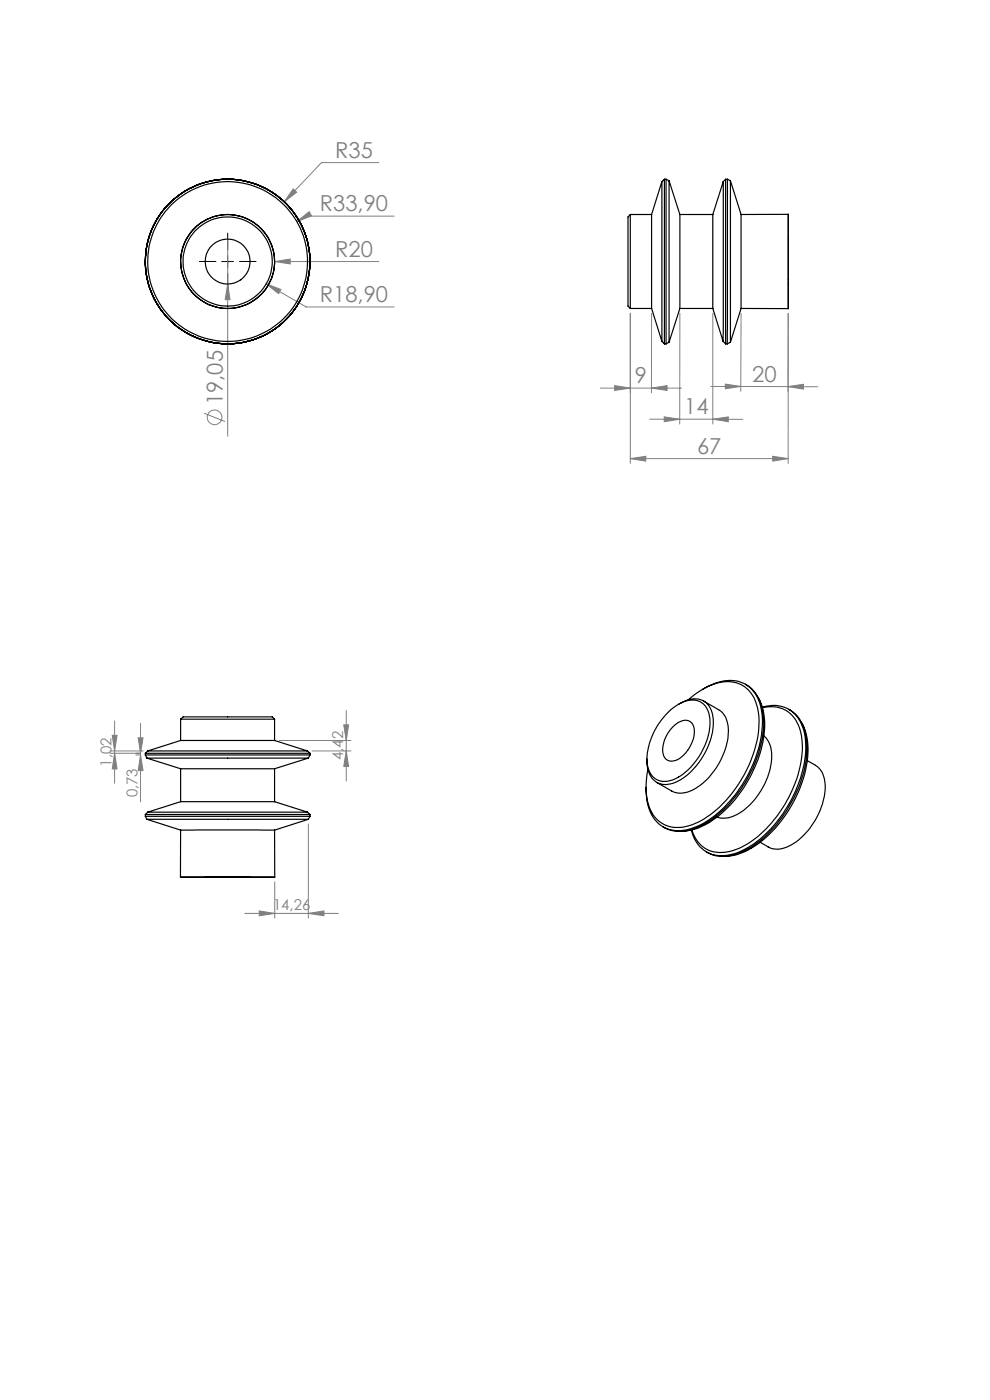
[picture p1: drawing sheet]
<svg xmlns="http://www.w3.org/2000/svg" width="210mm" height="297mm" viewBox="0 0 210 297" stroke-linecap="round" stroke-linejoin="round" font-family="sans-serif">
<defs><g id="words">
<g font-size="4.7" fill="#808080">
<text x="71.1" y="33.5">R35</text>
<text x="67.9" y="44.8">R33,90</text>
<text x="71.1" y="54.4">R20</text>
<text x="67.9" y="64.1">R18,90</text>
<text x="134.7" y="81.3">9</text>
<text x="159.6" y="81">20</text>
<text x="47.2" y="86" transform="rotate(-90 47.2 86)">19,05</text>
<text x="145.1" y="87.9">14</text>
<text x="147.9" y="96.3">67</text>
</g>
<g font-size="3.2" fill="#808080">
<text x="72.8" y="161.3" transform="rotate(-90 72.8 161.3)">4,42</text>
<text x="23.6" y="162.6" transform="rotate(-90 23.6 162.6)">1,02</text>
<text x="29.1" y="169.2" transform="rotate(-90 29.1 169.2)">0,73</text>
<text x="57.9" y="193.1">14,26</text>
</g>
</g></defs>
<g fill="none" stroke="#808080" stroke-width=".21">
<path d="M80.4 34.5h-12.2l-7.9 8.3M48.3 50.7v41.8M58.2 55.5l3.4-.5v1zM58.2 55.5h22.2M62.2 40.1l.7 .7-2.6 2zM63 47l2.6-2.1 .5 .9zM83.6 45.9h-18.7l-1.9 1.1M48.3 60.3l.5 3.3h-1zM56.5 60.2l3.1 1.2-.5 .9zM56.5 60.2l8.4 4.9h18.7M133.7 66.5v31.8M138.2 66.5v16.8"/>
<path d="M144.2 66.5v23.5M151.2 66.5v23.5M157.2 66.5l-.1 16.5M43.3 87.7l4.4 1.7M127.4 82.3h17.1M130.4 81.8l3.3 .5-3.3 .5zM133.7 97.3l3.3-.5v1zM133.7 97.3h33.5M137.8 88.9h13.4M138.2 82.3l3.3-.5v1zM140.9 88.4l3.3 .5-3.3 .6zM150.8 82h6.3"/>
<path d="M151.2 88.9l6.4 .1M151.2 88.9l3.3-.5v1.1zM153.8 81.5l3.3 .5-3.3 .5zM157.1 82l16.4 .1M163.9 96.8l3.3 .5-3.3 .5zM167.1 82l3.3-.5v1zM167.1 83l.1-16.5v31.8M23.3 159.3h7M23.3 159.8h6.5M23.8 156h1l-.5 3.3zM24.3 153v13.2M24.3 159.8l.5 3.3h-1z"/>
<path d="M29.3 156.5h1l-.5 3.3zM29.8 153.5v16.6M59.2 157.1h15.2M66.2 159.3h8.2M72.9 153.8h1l-.5 3.3zM73.4 159.3l.5 3.3h-1zM73.4 150.7v15M28.8 160.2h1M29.8 160.2l.5 3.3h-1zM65.4 174.8v20M51.9 193.8h19.9M55 193.2l3.3 .6-3.3 .5z"/>
<path d="M58.3 187.1v7.7M65.4 193.8l3.3-.6v1.1z"/>
<circle cx="45.5" cy="88.5" r="1.56"/>
</g>
<path d="M45.8 55.5h-3.5M48.3 53v-3.5M48.3 58v3.5M50.8 55.5h3.5" fill="none" stroke="#000" stroke-width=".21" stroke-dasharray="15.2 1.3 1.3 1.3"/>
<path d="M47 55.5h2.5M48.3 54.3v2.4" fill="none" stroke="#000" stroke-width=".21"/>
<g fill="#808080">
<path d="M48.3 60.3l.5 3.3h-1z"/>
<path d="M65.4 193.8l3.3-.6v1.1zM55 193.2l3.3 .6-3.3 .5z"/>
<path d="M73.4 159.3l.5 3.3h-1zM72.9 153.8h1l-.5 3.3z"/>
<path d="M23.8 156h1l-.5 3.3zM24.3 159.8l.5 3.3h-1zM29.3 156.5h1l-.5 3.3zM29.8 160.2l.5 3.3h-1z"/>
<path d="M63 47l3.1-1.2-.5-.9zM62.2 40.1l-1.9 2.7 2.6-2zM58.2 55.5l3.4 .5v-1zM56.5 60.2l2.6 2.1 .5-.9z"/>
<path d="M153.8 81.5l3.3 .5-3.3 .5zM167.1 82l3.3-.5v1z"/>
<path d="M140.9 88.4l3.3 .5-3.3 .6zM151.2 88.9l3.3-.5v1.1zM130.4 81.8l3.3 .5-3.3 .5zM138.2 82.3l3.3-.5v1z"/>
<path d="M133.7 97.3l3.3-.5v1zM163.9 96.8l3.3 .5-3.3 .5z"/>
</g>
<g fill="none" stroke="#000" stroke-width=".25">
<path d="M140.4 38.5v33.9M140.4 38.5l-2.2 7M140.9 38v35M140.9 38h.4M140.9 38l-.5 .5M141.3 38v35M141.3 38l.6 .3M141.9 38.3v34.3M141.9 38.3l2.3 7.2M153.4 38.5v33.9M153.4 38.5l-2.2 7M153.9 38v35"/>
<path d="M153.9 38h.4M153.9 38l-.5 .5M154.3 38v35M154.3 38l.6 .3M154.9 38.3v34.3M154.9 38.3l2.3 7.2M133.7 45.5v19.9M133.7 45.5l-.5 .5v18.9l.5 .5M133.7 45.5h4.5M138.2 45.5v19.9M144.2 45.5v19.9M144.2 45.5h7"/>
<path d="M151.2 45.5v19.9M157.2 45.5v19.9M167.2 45.5v20M167.2 45.5h-10M133.7 65.4h4.5M138.2 65.4l2.2 7M140.4 72.4l.5 .6M140.9 73h.4M141.9 72.6l-.6 .4M144.2 65.4l-2.3 7.2M144.2 65.4h7M151.2 65.4l2.2 7"/>
<path d="M153.4 72.4l.5 .6M153.9 73h.4M154.9 72.6l-.6 .4M157.2 65.4l-2.3 7.2M157.2 65.4l10 .1M30.8 159.8h35M30.8 159.8v.4M31.3 159.3h33.9M31.3 159.3l-.5 .5M38.3 157.1h19.9M38.3 152.6h19.9M38.3 152.6l.5-.5h18.9l.5 .5"/>
<path d="M38.3 157.1l-7 2.2M38.3 152.6v4.5M58.2 157.1l7 2.2M58.2 152.6v4.5M65.2 159.3l.6 .5M65.8 159.8v.4M142 150.9a6.5 6.5 0 0 1 6.2-2.2 4.7 4.7 0 0 1 2.4 5 14.5 14.5 0 0 1-7.5 11.6 3.8 3.8 0 0 1-5.8-3.4 14.6 14.6 0 0 1 4.7-11zM142.7 154.3a3.7 3.7 0 0 1 3.2-1.4 2.24 2.24 0 0 1 1.4 2.6 7.3 7.3 0 0 1-4.1 5.9 1.99 1.99 0 0 1-2.7-2.3l.1-.7a7.6 7.6 0 0 1 2.1-4.1zM143.9 149.4a5.4 5.4 0 0 1 5.3-.7 5.5 5.5 0 0 1 2.1 5.5 15.5 15.5 0 0 1-7.7 11.6 4 4 0 0 1-5.5-1 6.5 6.5 0 0 1-.9-3.8M149 146.3l-3.1 2.2M149 146.3a8.8 8.8 0 0 1 8.1-1.1 7.7 7.7 0 0 1 3.9 6.8 25.4 25.4 0 0 1-6 16.7 17.8 17.8 0 0 1-10.3 6.8 6.5 6.5 0 0 1-7.4-5.8 16.8 16.8 0 0 1 .1-6.5M149 146.3a9.9 9.9 0 0 1 8.2-1.6 7.2 7.2 0 0 1 4.4 6.3 23.8 23.8 0 0 1-4.2 15.5 22 22 0 0 1-10.7 9.3 6.6 6.6 0 0 1-9-4.2 13.5 13.5 0 0 1-.6-4.6"/>
<path d="M149.3 148.7l3.1 1.9a5.4 5.4 0 0 1 2 5.5 15 15 0 0 1-8.1 11.7 4.3 4.3 0 0 1-3.8 0l-3.2-1.8M158.1 145.2a8.1 8.1 0 0 1 3.9 7.3 26.5 26.5 0 0 1-6.8 17.5 17.8 17.8 0 0 1-10 6.3 6.7 6.7 0 0 1-4.5-.9M161 148.2a14.5 14.5 0 0 1 .5 10.6 27.2 27.2 0 0 1-11.4 15.9 11.6 11.6 0 0 1-5.4 1.7M161.7 150a6.7 6.7 0 0 1 8.8 5.1 21 21 0 0 1-2.3 13.8 24.7 24.7 0 0 1-11.1 11.7 7.5 7.5 0 0 1-8.6-.9 8.4 8.4 0 0 1-1.9-3.6M161.7 150.1a6.4 6.4 0 0 1 8.2 5.3 20.9 20.9 0 0 1-2.5 13.7 23.8 23.8 0 0 1-10.7 10.9 7.3 7.3 0 0 1-8-.7 7.4 7.4 0 0 1-1.9-3.2M162 156.1a6 6 0 0 1 1.6 5.8 15.8 15.8 0 0 1-7.2 10.9 5.1 5.1 0 0 1-4.3 .5M167.3 150.5a8.2 8.2 0 0 1 3.9 7.3 27 27 0 0 1-8 18.7 15.8 15.8 0 0 1-9.3 5.2 6.4 6.4 0 0 1-4.1-1M170.2 153.5a15.4 15.4 0 0 1 .3 11.4 26.9 26.9 0 0 1-11.8 15.4 10.8 10.8 0 0 1-4.8 1.4M30.8 173.2h35M30.8 172.8h35M30.8 160.2h35M30.8 173.2l.4 .6"/>
<path d="M30.8 172.8v.4M30.8 160.2l.4 .6M31.2 173.8h34.2M31.2 160.8h34.2M31.2 173.8l7.1 2.3M31.2 160.8l7.1 2.3M31.3 172.3h33.9M31.3 172.3l-.5 .5M38.3 176.1h19.9M38.3 163.1h19.9M38.3 170.1h19.9M38.3 170.1l-7 2.2"/>
<path d="M38.3 176.1v10M38.3 163.1v7M58.2 170.1l7 2.2M58.2 176.1l.1 10M58.2 163.1v7M65.2 172.3l.6 .5M65.4 173.8l-7.2 2.3M65.4 160.8l-7.2 2.3M65.8 173.2l-.4 .6M65.8 172.8v.4M65.8 160.2l-.4 .6M171.2 161.4l1.8 .9a5.6 5.6 0 0 1 1.9 6 15.4 15.4 0 0 1-7.8 11.3 4.4 4.4 0 0 1-4.2 .1l-1.6-1"/>
<path d="M38.3 186.1h20zM43.5 186.1h9.5z"/>
<circle cx="48.3" cy="55.5" r="17.5"/>
<circle cx="48.3" cy="55.5" r="10"/>
<circle cx="48.3" cy="55.5" r="9.5"/>
<circle cx="48.3" cy="55.5" r="4.8"/>
<circle cx="48.3" cy="55.5" r="17"/>
</g>
<use href="#words"/>
</svg>
